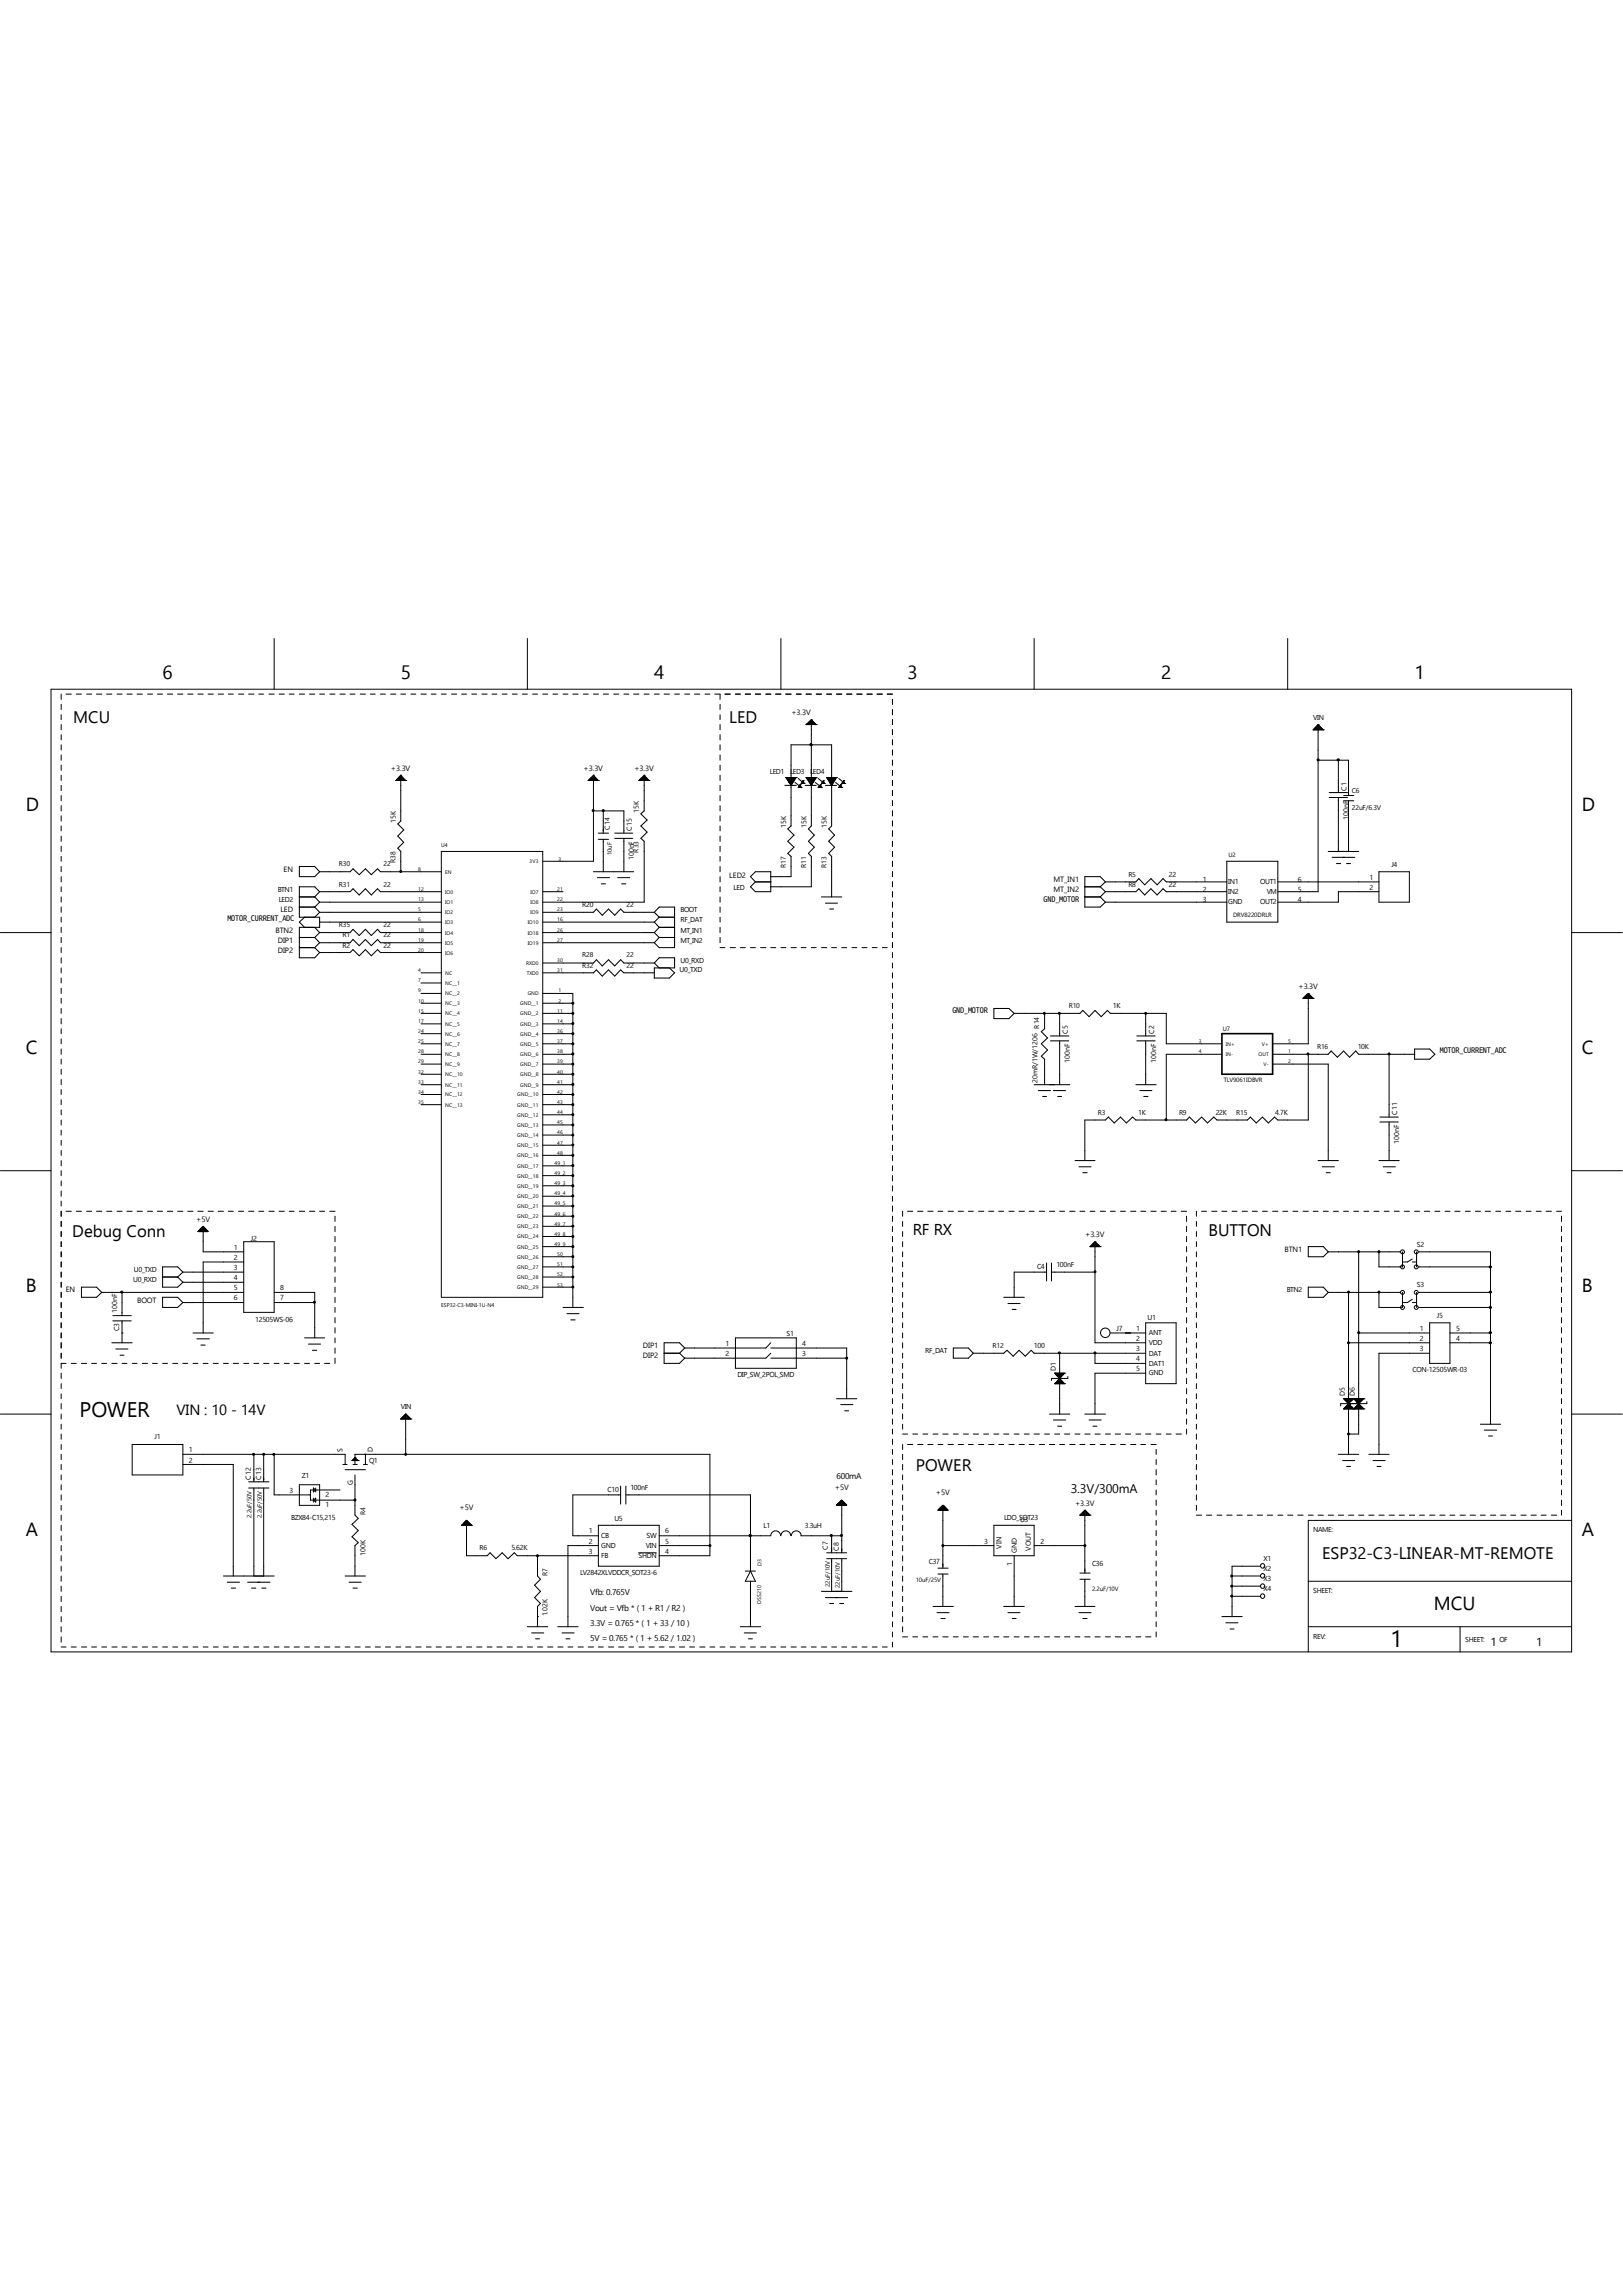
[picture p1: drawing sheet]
<svg xmlns="http://www.w3.org/2000/svg" width="210mm" height="297mm" viewBox="0 0 210 297" stroke-linecap="round" stroke-linejoin="round" font-family="sans-serif">
<defs><g id="words">
<text font-size="3" x="179.9" y="213.2">1</text>
<text font-size="2.7" x="10.3" y="183.4">POWER</text>
<g font-size="2.5">
<text x="21" y="87.9">6</text>
<text x="51.9" y="87.9">5</text>
<text x="84.7" y="87.9">4</text>
<text x="117.4" y="87.9">3</text>
<text x="150.2" y="87.9">2</text>
<text x="183" y="87.9">1</text>
<text x="3.3" y="104.9">D</text>
<text x="204.7" y="104.9">D</text>
<text x="3.3" y="136.4">C</text>
<text x="204.7" y="136.4">C</text>
<text x="3.3" y="167.3">B</text>
<text x="204.7" y="167.3">B</text>
<text x="3.3" y="198.8">A</text>
<text x="204.7" y="198.8">A</text>
<text x="185.5" y="208.4">MCU</text>
</g>
<g font-size="2.2">
<text x="9.5" y="93.5">MCU</text>
<text x="94.4" y="93.5">LED</text>
<text x="9.4" y="160.1">Debug Conn</text>
<text x="156.4" y="160">BUTTON</text>
<text x="118.5" y="190.3">POWER</text>
<text x="171.1" y="201.7">ESP32-C3-LINEAR-MT-REMOTE</text>
</g>
<text font-size="2" x="118.1" y="159.9">RF RX</text>
<text font-size="1.9" x="22.9" y="183.1">VIN : 10 - 14V</text>
<text font-size="1.6" x="138.6" y="193.2">3.3V/300mA</text>
<g font-size="1.5">
<text x="192.9" y="213">1</text>
<text x="198.8" y="213">1</text>
</g>
<g font-size="1.1">
<text x="29.4" y="119.2">MOTOR_CURRENT_ADC</text>
<text x="135" y="116.8">GND_MOTOR</text>
<text x="123.2" y="131.1">GND_MOTOR</text>
<text x="186.3" y="136.3">MOTOR_CURRENT_ADC</text>
<text x="108.2" y="191.4">600mA</text>
<text x="76.4" y="206.5">Vfb: 0.765V</text>
<text x="76.4" y="208.4">Vout = Vfb * ( 1 + R1 / R2 )</text>
<text x="76.4" y="210.4">3.3V = 0.765 * ( 1 + 33 / 10 )</text>
<text x="76.4" y="212.4">5V = 0.765 * ( 1 + 5.62 / 1.02 )</text>
</g>
<g font-size="1">
<text x="102.4" y="92.5">+3.3V</text>
<text x="50.6" y="99.8">+3.3V</text>
<text x="75.5" y="99.8">+3.3V</text>
<text x="82.1" y="99.8">+3.3V</text>
<text x="36.7" y="112.8">EN</text>
<text x="94.4" y="113.6">LED2</text>
<text x="36.3" y="118.1">LED</text>
<text x="136.3" y="114.1">MT_IN1</text>
<text x="136.3" y="115.4">MT_IN2</text>
<text x="35.6" y="120.7">BTN2</text>
<text x="35.9" y="122">DIP1</text>
<text x="35.9" y="123.3">DIP2</text>
<text x="168" y="128">+3.3V</text>
<text x="25.4" y="158.2">+5V</text>
<text x="140.4" y="160.1">+3.3V</text>
<text x="8.5" y="167.3">EN</text>
<text x="166.2" y="162">BTN1</text>
<text x="17.7" y="168.6">BOOT</text>
<text x="83.2" y="174.5">DIP1</text>
<text x="83.2" y="175.8">DIP2</text>
<text x="59.5" y="195.5">+5V</text>
<text x="108" y="192.8">+5V</text>
<text x="121.1" y="193.5">+5V</text>
<text x="139.1" y="194.9">+3.3V</text>
</g>
<g font-size=".9">
<text x="169.9" y="93.1">VIN</text>
<text x="99.6" y="100.2">LED1</text>
<text x="102.2" y="100.2">LED3</text>
<text x="104.8" y="100.2">LED4</text>
<text x="51.2" y="106.5" transform="rotate(-90 51.2 106.5)">15K</text>
<text x="78.9" y="107.4" transform="rotate(-90 78.9 107.4)">C14</text>
<text x="81.7" y="107.5" transform="rotate(-90 81.7 107.5)">C15</text>
<text x="82.7" y="105.2" transform="rotate(-90 82.7 105.2)">15K</text>
<text x="101.7" y="107.1" transform="rotate(-90 101.7 107.1)">15K</text>
<text x="104.4" y="107.1" transform="rotate(-90 104.4 107.1)">15K</text>
<text x="107" y="107.1" transform="rotate(-90 107 107.1)">15K</text>
<text x="174.2" y="102.3" transform="rotate(-90 174.2 102.3)">C1</text>
<text x="174.5" y="106.1" transform="rotate(-90 174.5 106.1)">100nF</text>
<text x="174.9" y="102.6">C6</text>
<text x="174.9" y="104.8">22uF/6.3V</text>
<text x="43.9" y="112.1">R30</text>
<text x="49.6" y="112.1">22</text>
<text x="51.2" y="111.7" transform="rotate(-90 51.2 111.7)">R38</text>
<text x="82" y="111.3" transform="rotate(-90 82 111.3)">100nF</text>
<text x="82.6" y="110.4" transform="rotate(-90 82.6 110.4)">R33</text>
<text x="101.7" y="112.3" transform="rotate(-90 101.7 112.3)">R17</text>
<text x="104.3" y="112.3" transform="rotate(-90 104.3 112.3)">R11</text>
<text x="106.9" y="112.3" transform="rotate(-90 106.9 112.3)">R13</text>
<text x="146" y="113.5">R5</text>
<text x="151.3" y="113.5">22</text>
<text x="177.2" y="113.8">1</text>
<text x="180" y="112.3">J4</text>
<text x="35.9" y="115.4">BTN1</text>
<text x="36.1" y="116.8">LED2</text>
<text x="43.9" y="114.8">R31</text>
<text x="43.9" y="120">R35</text>
<text x="49.6" y="114.8">22</text>
<text x="49.6" y="120">22</text>
<text x="75.4" y="117.4">R20</text>
<text x="81.1" y="117.4">22</text>
<text x="88.1" y="119.3">RF_DAT</text>
<text x="88.1" y="118.1">BOOT</text>
<text x="94.9" y="115.1">LED</text>
<text x="146" y="114.8">R8</text>
<text x="151.3" y="114.8">22</text>
<text x="155.7" y="114.1">1</text>
<text x="155.7" y="115.4">2</text>
<text x="155.7" y="116.8">3</text>
<text x="158.9" y="114.4">IN1</text>
<text x="158.9" y="115.7">IN2</text>
<text x="158.9" y="117.1">GND</text>
<text x="163.1" y="117.1">OUT2</text>
<text x="163.1" y="114.4">OUT1</text>
<text x="163.9" y="115.7">VM</text>
<text x="167.9" y="116.8">4</text>
<text x="167.9" y="115.4">5</text>
<text x="167.9" y="114.1">6</text>
<text x="177.2" y="115.1">2</text>
<text x="44.3" y="121.3">R1</text>
<text x="44.3" y="122.6">R2</text>
<text x="49.6" y="121.3">22</text>
<text x="49.6" y="122.6">22</text>
<text x="75.4" y="123.9">R28</text>
<text x="75.4" y="125.3">R32</text>
<text x="81.1" y="123.9">22</text>
<text x="81.1" y="125.3">22</text>
<text x="87.9" y="125.8">U0_TXD</text>
<text x="88.1" y="120.7">MT_IN1</text>
<text x="88.1" y="122">MT_IN2</text>
<text x="88.1" y="124.6">U0_RXD</text>
<text x="138.3" y="130.5">R10</text>
<text x="144" y="130.5">1K</text>
<text x="138.2" y="133.8" transform="rotate(-90 138.2 133.8)">C5</text>
<text x="138.4" y="137.6" transform="rotate(-90 138.4 137.6)">100nF</text>
<text x="149.4" y="133.8" transform="rotate(-90 149.4 133.8)">C2</text>
<text x="149.6" y="137.6" transform="rotate(-90 149.6 137.6)">100nF</text>
<text x="170.4" y="135.7">R16</text>
<text x="175.7" y="135.7">10K</text>
<text x="134.2" y="140.2" transform="rotate(-90 134.2 140.2)">20mR/1W/1206 R14</text>
<text x="142.1" y="144.3">R3</text>
<text x="147.3" y="144.3">1K</text>
<text x="152.6" y="144.3">R9</text>
<text x="157.3" y="144.3">22K</text>
<text x="160" y="144.3">R15</text>
<text x="165" y="144.3">4.7K</text>
<text x="180.8" y="144.3" transform="rotate(-90 180.8 144.3)">C11</text>
<text x="181.1" y="148.1" transform="rotate(-90 181.1 148.1)">100nF</text>
<text x="30.3" y="161.7">1</text>
<text x="32.5" y="160.6">J2</text>
<text x="183.3" y="161.3">S2</text>
<text x="17.2" y="165.9">U0_RXD</text>
<text x="17.3" y="164.6">U0_TXD</text>
<text x="30.3" y="163.1">2</text>
<text x="30.3" y="164.4">3</text>
<text x="30.3" y="165.7">4</text>
<text x="30.3" y="167">5</text>
<text x="36.2" y="167">8</text>
<text x="134.2" y="164.2">C4</text>
<text x="136.7" y="164">100nF</text>
<text x="166.5" y="167.3">BTN2</text>
<text x="183.3" y="166.6">S3</text>
<text x="15.2" y="169.9" transform="rotate(-90 15.2 169.9)">100nF</text>
<text x="15.4" y="172.3" transform="rotate(-90 15.4 172.3)">C3</text>
<text x="30.3" y="168.3">6</text>
<text x="33" y="171">12505WS-06</text>
<text x="36.2" y="168.3">7</text>
<text x="101.8" y="172.9">S1</text>
<text x="144.5" y="172.2">J7</text>
<text x="147" y="172.2">1</text>
<text x="147" y="173.5">2</text>
<text x="148.5" y="170.8">U1</text>
<text x="148.7" y="172.8">ANT</text>
<text x="183.7" y="172.2">1</text>
<text x="183.7" y="173.5">2</text>
<text x="185.9" y="170.5">J5</text>
<text x="188.4" y="172.2">5</text>
<text x="188.4" y="173.5">4</text>
<text x="93.9" y="174.2">1</text>
<text x="93.9" y="175.5">2</text>
<text x="95.4" y="178.2">DIP_SW_2POL_SMD</text>
<text x="103.8" y="174.2">4</text>
<text x="103.8" y="175.5">3</text>
<text x="119.7" y="175.1">RF_DAT</text>
<text x="128.4" y="174.4">R12</text>
<text x="133.8" y="174.4">100</text>
<text x="136.6" y="177.4" transform="rotate(-90 136.6 177.4)">D1</text>
<text x="147" y="174.9">3</text>
<text x="147" y="176.1">4</text>
<text x="147" y="177.5">5</text>
<text x="148.7" y="174.1">VDD</text>
<text x="148.7" y="175.4">DAT</text>
<text x="148.7" y="176.7">DAT1</text>
<text x="148.7" y="178">GND</text>
<text x="182.8" y="177.6">CON-12505WR-03</text>
<text x="183.7" y="174.9">3</text>
<text x="51.9" y="182.3">VIN</text>
<text x="174" y="180.7" transform="rotate(-90 174 180.7)">D5</text>
<text x="175.3" y="180.7" transform="rotate(-90 175.3 180.7)">D6</text>
<text x="20" y="186.3">J1</text>
<text x="24.4" y="188">1</text>
<text x="24.4" y="189.3">2</text>
<text x="32.5" y="191.5" transform="rotate(-90 32.5 191.5)">C12</text>
<text x="33.8" y="191.5" transform="rotate(-90 33.8 191.5)">C13</text>
<text x="39.1" y="191.2">Z1</text>
<text x="44.3" y="188" transform="rotate(-90 44.3 188)">S</text>
<text x="47.8" y="189.4">Q1</text>
<text x="48.3" y="188" transform="rotate(-90 48.3 188)">D</text>
<text x="37.5" y="193.2">3</text>
<text x="37.7" y="196.8">BZX84-C15,215</text>
<text x="42.1" y="195">1</text>
<text x="42.1" y="193.7">2</text>
<text x="45.6" y="192.1" transform="rotate(-90 45.6 192.1)">G</text>
<text x="47.3" y="196.1" transform="rotate(-90 47.3 196.1)">R4</text>
<text x="78.6" y="193.1">C10</text>
<text x="79.5" y="196.9">U5</text>
<text x="81.6" y="192.8">100nF</text>
<text x="98.8" y="197.8">L1</text>
<text x="104.1" y="197.8">3.3uH</text>
<text x="129.9" y="196.7">LDO_SOT23</text>
<text x="132" y="197">U3</text>
<text x="47.3" y="201.3" transform="rotate(-90 47.3 201.3)">100K</text>
<text x="62.1" y="200.7">R6</text>
<text x="66.2" y="200.7">5.62K</text>
<text x="70.9" y="204" transform="rotate(-90 70.9 204)">R7</text>
<text x="75.1" y="203.8">LV2842XLVDDCR_SOT23-6</text>
<text x="76.2" y="198.5">1</text>
<text x="76.2" y="199.8">2</text>
<text x="76.2" y="201.1">3</text>
<text x="77.8" y="199.1">CB</text>
<text x="77.8" y="200.3">GND</text>
<text x="77.8" y="201.6">FB</text>
<text x="82.6" y="201.6">SHDN</text>
<text x="83.6" y="200.3">VIN</text>
<text x="83.7" y="199.1">SW</text>
<text x="86.1" y="198.5">6</text>
<text x="86.1" y="199.8">5</text>
<text x="86.1" y="201.1">4</text>
<text x="107.1" y="200.6" transform="rotate(-90 107.1 200.6)">C7</text>
<text x="108.5" y="200.7" transform="rotate(-90 108.5 200.7)">C8</text>
<text x="120.2" y="202.4">C37</text>
<text x="127.3" y="199.8">3</text>
<text x="129.6" y="200.4" transform="rotate(-90 129.6 200.4)">VIN</text>
<text x="131" y="202.6" transform="rotate(-90 131 202.6)">1</text>
<text x="131.6" y="200.9" transform="rotate(-90 131.6 200.9)">GND</text>
<text x="133.4" y="200.7" transform="rotate(-90 133.4 200.7)">VOUT</text>
<text x="134.6" y="199.8">2</text>
<text x="141.3" y="202.6">C36</text>
<text x="163.5" y="202">X1</text>
<text x="163.5" y="203.3">X2</text>
<text x="169.9" y="198.2">NAME:</text>
<text x="70.9" y="209.2" transform="rotate(-90 70.9 209.2)">1.02K</text>
<text x="163.5" y="204.6">X3</text>
<text x="163.5" y="206">X4</text>
<text x="169.9" y="206.2">SHEET:</text>
<text x="169.9" y="212.1">REV:</text>
<text x="189.6" y="212.5">SHEET:</text>
<text x="194" y="212.5">OF</text>
</g>
<g font-size=".8">
<text x="79.2" y="110.7" transform="rotate(-90 79.2 110.7)">10uF</text>
<text x="159" y="111">U2</text>
<text x="159.6" y="118.7">DRV8220DRLR</text>
<text x="158.2" y="133.4">U7</text>
<text x="158.4" y="140.1">TLV9061IDBVR</text>
<text x="32.6" y="196.5" transform="rotate(-90 32.6 196.5)">2.2uF/50V</text>
<text x="33.9" y="196.5" transform="rotate(-90 33.9 196.5)">2.2uF/50V</text>
<text x="107.4" y="205.4" transform="rotate(-90 107.4 205.4)">22uF/10V</text>
<text x="108.7" y="205.5" transform="rotate(-90 108.7 205.5)">22uF/10V</text>
<text x="118.5" y="204.8">10uF/25V</text>
<text x="141.3" y="206">2.2uF/10V</text>
</g>
<g font-size=".7">
<text x="54.1" y="112.7">8</text>
<text x="57.1" y="109.6">U4</text>
<text x="57.6" y="113.1">EN</text>
<text x="68.5" y="111.7">3V3</text>
<text x="72.3" y="111.4">3</text>
<text x="54.1" y="115.3">12</text>
<text x="54.1" y="116.6">13</text>
<text x="54.1" y="117.9">5</text>
<text x="54.1" y="119.3">6</text>
<text x="57.6" y="115.7">IO0</text>
<text x="57.6" y="117">IO1</text>
<text x="57.6" y="118.3">IO2</text>
<text x="57.6" y="119.6">IO3</text>
<text x="68.3" y="119.6">IO10</text>
<text x="68.7" y="115.7">IO7</text>
<text x="68.7" y="117">IO8</text>
<text x="68.7" y="118.3">IO9</text>
<text x="72.1" y="119.3">16</text>
<text x="72.1" y="115.3">21</text>
<text x="72.1" y="116.6">22</text>
<text x="72.1" y="117.9">23</text>
<text x="54.1" y="120.6">18</text>
<text x="54.1" y="121.9">19</text>
<text x="54.1" y="123.2">20</text>
<text x="54.1" y="125.8">4</text>
<text x="57.6" y="120.9">IO4</text>
<text x="57.6" y="122.3">IO5</text>
<text x="57.6" y="123.5">IO6</text>
<text x="68.1" y="124.9">RXD0</text>
<text x="68.3" y="120.9">IO18</text>
<text x="68.3" y="122.3">IO19</text>
<text x="72.1" y="120.6">26</text>
<text x="72.1" y="121.9">27</text>
<text x="72.1" y="124.5">30</text>
<text x="72.1" y="125.8">31</text>
<text x="54.1" y="127.1">7</text>
<text x="54.1" y="128.4">9</text>
<text x="54.1" y="129.8">10</text>
<text x="54.1" y="131.1">15</text>
<text x="57.6" y="126.2">NC</text>
<text x="57.6" y="127.5">NC__1</text>
<text x="57.6" y="128.8">NC__2</text>
<text x="57.6" y="130.1">NC__3</text>
<text x="57.6" y="131.4">NC__4</text>
<text x="67.3" y="130.1">GND__1</text>
<text x="67.3" y="131.4">GND__2</text>
<text x="68.2" y="126.2">TXD0</text>
<text x="68.3" y="128.8">GND</text>
<text x="72.1" y="131.1">11</text>
<text x="72.3" y="128.4">1</text>
<text x="72.3" y="129.8">2</text>
<text x="54.1" y="132.4">17</text>
<text x="54.1" y="133.7">24</text>
<text x="54.1" y="135">25</text>
<text x="54.1" y="136.3">28</text>
<text x="54.1" y="137.6">29</text>
<text x="57.6" y="132.8">NC__5</text>
<text x="57.6" y="134">NC__6</text>
<text x="57.6" y="135.3">NC__7</text>
<text x="57.6" y="136.7">NC__8</text>
<text x="57.6" y="138">NC__9</text>
<text x="67.3" y="132.8">GND__3</text>
<text x="67.3" y="134">GND__4</text>
<text x="67.3" y="135.3">GND__5</text>
<text x="67.3" y="136.7">GND__6</text>
<text x="67.3" y="138">GND__7</text>
<text x="72.1" y="132.4">14</text>
<text x="72.1" y="133.7">36</text>
<text x="72.1" y="135">37</text>
<text x="72.1" y="136.3">38</text>
<text x="72.1" y="137.6">39</text>
<text x="155.1" y="135">3</text>
<text x="155.1" y="136.3">4</text>
<text x="158.6" y="135.3">IN+</text>
<text x="158.6" y="136.7">IN-</text>
<text x="162.9" y="136.7">OUT</text>
<text x="163.3" y="135.3">V+</text>
<text x="163.5" y="138">V-</text>
<text x="166.7" y="136.3">1</text>
<text x="166.7" y="135">5</text>
<text x="166.7" y="137.6">2</text>
<text x="54.1" y="138.9">32</text>
<text x="54.1" y="140.3">33</text>
<text x="54.1" y="141.6">34</text>
<text x="54.1" y="142.9">35</text>
<text x="57.6" y="139.3">NC__10</text>
<text x="57.6" y="140.6">NC__11</text>
<text x="57.6" y="141.9">NC__12</text>
<text x="57.6" y="143.2">NC__13</text>
<text x="66.9" y="141.9">GND__10</text>
<text x="66.9" y="143.2">GND__11</text>
<text x="67.3" y="139.3">GND__8</text>
<text x="67.3" y="140.6">GND__9</text>
<text x="72.1" y="141.6">42</text>
<text x="72.1" y="142.9">43</text>
<text x="72.1" y="138.9">40</text>
<text x="72.1" y="140.3">41</text>
<text x="66.9" y="144.5">GND__12</text>
<text x="66.9" y="145.8">GND__13</text>
<text x="66.9" y="147.2">GND__14</text>
<text x="66.9" y="148.5">GND__15</text>
<text x="66.9" y="149.8">GND__16</text>
<text x="72.1" y="144.2">44</text>
<text x="72.1" y="145.5">45</text>
<text x="72.1" y="146.8">46</text>
<text x="72.1" y="148.1">47</text>
<text x="72.1" y="149.4">48</text>
<text x="66.9" y="151.1">GND__17</text>
<text x="66.9" y="152.4">GND__18</text>
<text x="66.9" y="153.7">GND__19</text>
<text x="66.9" y="155.1">GND__20</text>
<text x="71.8" y="150.7">49_1</text>
<text x="71.8" y="152.1">49_2</text>
<text x="71.8" y="153.4">49_3</text>
<text x="71.8" y="154.7">49_4</text>
<text x="71.8" y="156">49_5</text>
<text x="66.9" y="156.3">GND__21</text>
<text x="66.9" y="157.6">GND__22</text>
<text x="66.9" y="159">GND__23</text>
<text x="66.9" y="160.3">GND__24</text>
<text x="66.9" y="161.6">GND__25</text>
<text x="71.8" y="157.3">49_6</text>
<text x="71.8" y="158.6">49_7</text>
<text x="71.8" y="159.9">49_8</text>
<text x="71.8" y="161.2">49_9</text>
<text x="66.9" y="162.9">GND__26</text>
<text x="66.9" y="164.2">GND__27</text>
<text x="66.9" y="165.5">GND__28</text>
<text x="66.9" y="166.8">GND__29</text>
<text x="72.1" y="162.6">50</text>
<text x="72.1" y="163.9">51</text>
<text x="72.1" y="165.2">52</text>
<text x="72.1" y="166.5">53</text>
<text x="57.1" y="169.2">ESP32-C3-MINI-1U-N4</text>
<text x="98.5" y="202.7" transform="rotate(-90 98.5 202.7)">D3</text>
<text x="98.5" y="207.5" transform="rotate(-90 98.5 207.5)">DSS210</text>
</g>
</g></defs>
<g fill="none" stroke="#000" stroke-width=".13">
<path d="M6.6 89.2h196.8v124.6h-196.8zM7.9 89.8v.7M7.9 91.1v.7M7.9 92.5v.6M7.9 93.8v.6M7.9 95.1v.7M7.9 96.4v.7M7.9 97.7v.7M7.9 99v.7M8.6 89.8h.6M9.9 89.8h.6M11.2 89.8h.7"/>
<path d="M12.5 89.8h.7M13.8 89.8h.7M15.2 89.8h.6M16.4 89.8h.7M17.7 89.8h.7M19.1 89.8h.6M20.4 89.8h.6M21.7 89.8h.7M23 89.8h.7M24.3 89.8h.7M25.6 89.8h.7M26.9 89.8h.7"/>
<path d="M28.2 89.8h.7M29.5 89.8h.7M30.9 89.8h.6M32.2 89.8h.7M33.5 89.8h.6M34.8 89.8h.7M35.5 82.6v6.6M36.1 89.8h.7M37.4 89.8h.7M38.7 89.8h.7M40 89.8h.7M41.4 89.8h.6"/>
<path d="M42.7 89.8h.6M44 89.8h.7M45.3 89.8h.6M46.6 89.8h.7M47.9 89.8h.7M49.2 89.8h.7M50.5 89.8h.7M51.9 89.8h.6M53.2 89.8h.6M54.5 89.8h.7M55.8 89.8h.6M57.1 89.8h.6"/>
<path d="M58.4 89.8h.7M59.7 89.8h.7M61 89.8h.7M62.4 89.8h.6M63.7 89.8h.6M65 89.8h.6M66.3 89.8h.6M67.6 89.8h.6M68.2 82.6v6.6M68.9 89.8h.7M70.2 89.8h.7M71.5 89.8h.7"/>
<path d="M72.9 89.8h.6M74.1 89.8h.7M75.5 89.8h.6M76.8 89.8h.6M78.1 89.8h.6M79.4 89.8h.7M80.7 89.8h.7M82 89.8h.7M83.4 89.8h.6M84.7 89.8h.6M85.9 89.8h.7M87.3 89.8h.6"/>
<path d="M88.6 89.8h.6M89.9 89.8h.7M91.2 89.8h.7M92.5 89.8h.7v.7M93.2 91.1v.7M93.2 92.5v.6M93.2 93.8v.6M93.2 95.1v.7M93.2 96.4v.7M93.2 97.7v.7M93.2 99v.7M93.8 89.8h.7"/>
<path d="M95.2 89.8h.6M96.4 89.8h.7M97.7 89.8h.7M99.1 89.8h.6M100.4 89.8h.6M101 82.6v6.6M101.7 89.8h.7M103 89.8h.7M104.3 93.8h.1M104.3 89.8h.7M104.3 93.8h1.3M104.4 93.8v-.2h1.1v.2"/>
<path d="M104.6 93.8v-.3h.8v.3M104.7 93.8v-.4h.5v.4M104.9 93.8v-.5h.2v.5M105 93.1h.1M105 96.4h.1M105 93.1v13.8l-.4 .4 .8 .8-.8 .8 .8 .7-.8 .8 .4 .4v4h-5.3M105 93.1l-.7 .7M105 93.1l.6 .7M105.6 93.8h.1M105.6 89.8h.7M107 89.8h.6M108.2 89.8h.7"/>
<path d="M109.6 89.8h.6M110.9 89.8h.6M112.2 89.8h.7M113.5 89.8h.7M114.8 89.8h.7M115.5 90.5v.6M115.5 91.8v.7M115.5 93.1v.7M115.5 94.4v.7M115.5 95.8v.6M115.5 97.1v.6M115.5 98.4v.6"/>
<path d="M115.5 99.7v.6M133.8 82.6v6.6M166.6 82.6v6.6M169.9 94.4h.1M169.9 94.4h1.3M170.1 94.3h1v.1M170.1 94.3v.1M170.2 94.2h.8v.2M170.2 94.1v.3M170.3 94.1h.6v.3M170.3 94v.4M170.4 94.4v-.5h.3v.5"/>
<path d="M170.6 93.8h.1M170.6 93.8v21.6h-5.2M170.6 98.4h3.9v4.6M170.6 93.8l-.7 .6M170.6 93.8l.6 .6M171.2 94.4h.1M173.2 98.4v4.2M7.9 100.3v.7M7.9 101.6v.7M7.9 103v.6M7.9 104.3v.6M7.9 105.6v.7"/>
<path d="M7.9 106.9v.6M7.9 108.2v.7M7.9 109.5v.7M7.9 110.8v.7M7.9 112.1v.7M7.9 113.5v.6M7.9 114.8v.6M7.9 116.1v.7M7.9 117.4v.7M7.9 118.7v.6M38.7 112.1h2l.7 .7-.7 .7h-2zM38.7 116.1h2"/>
<path d="M38.7 117.4h2M39.4 118.7l-.7 .6 .7 .7M40.7 117.4l.7 .7M40.7 116.1l.7 .7M41.4 119.3h15.7M41.4 115.4h3.9l.4-.4 .8 .8 .8-.8 .7 .8 .9-.8 .3 .4h7.9M41.4 116.8h15.7M41.4 112.8h3.9l.4-.4 .8 .8 .8-.8 .7 .8 .9-.8 .3 .4h7.9M41.4 115.4l-.7-.6h-2v3.9h2.7v1.3h-2.7v4h2l.7-.7M41.4 118.1h15.7M41.4 116.8l-.7 .6M41.4 118.1l-.7 .6"/>
<path d="M41.4 115.4l-.7 .7M51.2 101h.1M51.2 101h1.3M51.4 100.9h1v.1M51.4 100.8v.2M51.5 100.8h.7v.2M51.5 100.7v.3M51.6 100.6h.5v.4M51.6 100.6v.4M51.7 100.5h.3v.5M51.7 100.5v.5M51.9 100.3h.1"/>
<path d="M51.9 100.3v6l-.4 .3 .7 .8-.7 .8 .7 .8-.7 .8 .4 .4v2.6M51.9 100.3l-.7 .7M51.9 100.3l.6 .7M52.5 101h.1M57.1 110.2h13.1v57.7h-13.1zM70.2 119.3h14.5M70.2 115.4h2.7M70.2 118.1h6.6l.4-.5 .7 .8 .8-.8 .8 .8 .8-.8 .4 .5h4M76.1 101h.1M76.1 101h1.3M76.2 100.9h1.1v.1M76.2 100.8v.2"/>
<path d="M76.4 100.8h.8v.2M76.4 100.7v.3M76.5 100.6h.5v.4M76.5 100.6v.4M76.7 100.5h.2v.5M76.7 100.5v.5M76.8 100.3h.1M76.8 100.3v11.2h-6.6M76.8 112.8h5.2M76.8 104.9h3.9v2.9M76.8 100.3l-.7 .7M76.8 100.3l.6 .7"/>
<path d="M77.3 113.6h1.6M77.4 101h.1M77.4 108.6h1.3M77.4 107.8h1.3M77.8 114.4h.6M78.1 104.9v2.9M78.1 108.6v4.2M79.5 107.8h2.4M79.5 108.5h2.4M79.9 113.6h1.6M80.4 114.4h.6M80.7 108.5v4.3"/>
<path d="M82.7 101h.1M82.7 101h1.3M82.8 100.9h1.1v.1M82.8 100.8v.2M82.9 100.8h.8v.2M82.9 100.7v.3M83.1 100.6h.5v.4M83.1 100.6v.4M83.2 100.5h.3v.5M83.2 100.5v.5M83.4 100.3h.1M83.4 100.3v4.6l-.5 .4 .8 .8-.8 .8 .8 .8-.8 .8 .5 .4v7.9h-13.2"/>
<path d="M83.4 100.3l-.7 .7M83.4 100.3l.6 .7M84 101h.1M84.7 118.1l.6-.7h2v5.2h-2l-.6-.6M84.7 119.3l.6 .7M84.7 118.1l.6 .6M85.3 118.7h2M85.3 118.7l-.6 .6M93.2 100.3v.7M93.2 101.6v.7M93.2 103v.6M93.2 104.3v.6"/>
<path d="M93.2 105.6v.7M93.2 106.9v.6M93.2 108.2v.7M93.2 109.5v.7M93.2 110.8v.7M93.2 112.1v.7M93.2 113.5v.6M93.2 114.8v.6M93.2 116.1v.7M93.2 117.4v.7M93.2 118.7v.6M97.1 113.5l.6-.7h2v2.6h-2l-.6-.6 .6-.7z"/>
<path d="M97.7 114.1h2M99.7 113.5h2.7v-2.7l-.5-.4 .8-.8-.8-.7 .8-.8-.8-.8 .5-.4v-10.5h5.2v10.5l-.4 .4 .8 .8-.8 .8 .8 .7-.8 .8 .4 .4v5.3M101.6 101.6h1.4M101.7 100.6h.1M101.7 100.6h1.3M101.7 100.6l.7 1M101.8 100.8h1.2M101.8 100.6v.2M101.9 100.9h.9M101.9 100.6v.4h.9M102 101.1h.7M102.1 100.6v.7h.5v-.7"/>
<path d="M102.2 101.4h.3M102.2 100.6v.8M102.3 101.5h.1M102.4 101.6h.1M102.5 100.6v.9M102.7 100.6v.4M102.9 100.6v.2M102.9 101.3l.8 .6M103 100.6h.1M103 100.6l-.6 1M103.3 101.9h.1M103.3 101.9h.4"/>
<path d="M103.3 100.8l.8 .6M103.4 101.8h.2M103.4 101.7v.2M103.5 101.6h.1M103.5 101.5h.1M103.5 101.5l.2 .4M103.5 101.5l-.2 .4M103.5 101.5v.4M103.7 101.4h.1M103.7 101.9h.1M103.7 101.4h.4M103.8 101.3h.2"/>
<path d="M103.8 101.1v.3M103.8 101.1h.2M103.9 101h.1M103.9 101l.2 .4M103.9 101l-.2 .4M103.9 101v.4M104.1 101.4h.1M104.2 101.6h1.4M104.3 100.6h.1M104.3 100.6h1.3M104.3 100.6l.7 1M104.4 100.8h1.2"/>
<path d="M104.4 100.6v.2M104.5 100.9h1M104.6 101h.8M104.6 100.6v.4M104.6 101.1h.7M104.7 100.6v.7h.5v-.7M104.8 101.4h.4M104.9 101.5h.2M104.9 100.6v.8M105 101.6h.1M105.1 100.6v.9M105.4 100.6v.4"/>
<path d="M105.5 100.6v.2M105.5 101.3l.8 .6M105.6 100.6h.1M105.6 100.6l-.6 1M105.9 101.9h.1M105.9 101.9h.4M105.9 100.8l.8 .6M106 101.8h.3M106 101.7v.2M106.1 101.6h.1M106.2 101.5h.1M106.2 101.5l.1 .4"/>
<path d="M106.2 101.5l-.3 .4M106.2 101.5v.4M106.3 101.4h.1M106.3 101.9h.1M106.3 101.4h.4M106.3 116.1h2.6M106.4 101.3h.2M106.4 101.1v.3M106.5 101.1h.1M106.6 101h.1M106.6 101l.1 .4M106.6 101l-.3 .4"/>
<path d="M106.6 101v.4M106.7 101.4h.1M106.8 101.6h1.4M106.8 116.9h1.6M107 100.6h.1M107 100.6l.6 1M107 100.6h1.2M107 100.8h1.2M107.1 100.9h1M107.1 100.6v.2M107.2 101h.8M107.2 100.6v.4"/>
<path d="M107.3 101.1h.6M107.4 100.6v.7h.5v-.7M107.4 117.6h.5M107.4 101.4h.4M107.5 101.5h.2M107.5 100.6v.8M107.6 101.6h.1M107.7 100.6v.9M108 100.6v.4M108.1 100.6v.2M108.1 101.3l.8 .6M108.2 100.6h.1"/>
<path d="M108.2 100.6l-.6 1M108.5 101.9h.1M108.5 101.9h.4M108.5 100.8l.8 .6M108.6 101.8h.3M108.7 101.7v.2M108.7 101.6h.1M108.8 101.5h.1M108.8 101.5l.1 .4M108.8 101.5l-.3 .4M108.8 101.5v.4M108.9 101.4h.1"/>
<path d="M108.9 101.9h.1M108.9 101.4h.4M109 101.3h.3M109.1 101.1v.3M109.1 101.1h.1M109.2 101h.1M109.2 101l.1 .4M109.2 101l-.3 .4M109.2 101v.4M109.3 101.4h.1M115.5 101v.6M115.5 102.3v.7"/>
<path d="M115.5 103.6v.7M115.5 104.9v.7M115.5 106.3v.6M115.5 107.5v.7M115.5 108.9v.6M115.5 110.2v.6M115.5 111.5v.6M115.5 112.8v.7M115.5 114.1v.7M115.5 115.4v.7M115.5 116.8v.6M115.5 118.1v.6"/>
<path d="M115.5 119.3v.7M140.4 116.1h2M140.4 114.8h2M142.4 114.8l.6 .6M142.4 116.1l.6 .7M143 114.1l-.6-.6h-2v3.9h2l.6-.6M143 114.1h4l.4-.4 .7 .8 .8-.8 .8 .8 .8-.8 .4 .4h7.8M143 115.4h4l.4-.4 .7 .8 .8-.8 .8 .8 .8-.8 .4 .4h7.8M143 116.8h15.7M143 114.1l-.6 .7M143 115.4l-.6 .7M158.7 111.5h6.7v7.8h-6.7z"/>
<path d="M165.4 114.1h13M171.9 110.2h3.9M172 103.2h2.4M172 102.6h2.4M172.4 111h2.9M172.9 111.8h.6M173.2 103.2v7M173.9 103.6h1.3M173.9 103h1.3M174.2 111.8h.6M174.5 103.6v6.6M178.4 115.4h-5.2v1.4h-7.8"/>
<path d="M178.4 112.8h4v4h-4zM0 120.7h6.6M7.9 120v.7M7.9 121.3v.7M7.9 122.6v.7M7.9 124v.6M7.9 125.3v.6M7.9 126.6v.6M7.9 127.9v.7M7.9 129.2v.6M7.9 130.5v.6M7.9 131.8v.7"/>
<path d="M7.9 133.1v.7M7.9 134.5v.6M7.9 135.8v.6M7.9 137.1v.6M7.9 138.4v.6M7.9 139.7v.7M38.7 122.6h2M38.7 121.3h2M40.7 121.3l.7 .7M40.7 122.6l.7 .7M40.7 120l.7 .7M41.4 120.7h3.9l.4-.4 .8 .8 .8-.8 .7 .8 .9-.8 .3 .4h7.9"/>
<path d="M41.4 122h3.9l.4-.4 .8 .8 .8-.8 .7 .8 .9-.8 .3 .4h7.9M41.4 123.3h3.9l.4-.4 .8 .8 .8-.8 .7 .8 .9-.8 .3 .4h7.9M41.4 122l-.7 .6M41.4 120.7l-.7 .6M54.5 135.1h2.6M54.5 136.4h2.6M54.5 137.7h2.6M54.5 125.9h2.6M54.5 128.6h2.6M54.5 129.8h2.6M54.5 131.1h2.6M54.5 132.5h2.6"/>
<path d="M54.5 133.8h2.6M54.5 139h2.6M54.5 127.2h2.6M70.2 120.7h14.5M70.2 135.1h3.9M70.2 136.4h3.9M70.2 137.7h3.9M70.2 124.6h6.6l.4-.4 .7 .8 .8-.8 .8 .8 .8-.8 .4 .4h4M70.2 125.9h6.6l.4-.4 .7 .8 .8-.8 .8 .8 .8-.8 .4 .4h4M70.2 128.6h3.9v40.6M70.2 129.8h3.9M70.2 131.1h3.9"/>
<path d="M70.2 132.5h3.9M70.2 133.8h3.9M70.2 139h3.9M70.2 122h14.5M84.7 124.6l.6-.6h2v1.3h-2.6v1.3h1.9l.7-.7-.7-.6M84.7 120.7l.6 .6M84.7 124.6l.6 .7M85.3 120h2M85.3 121.3h2M85.3 120l-.6 .7M85.3 121.3l-.6 .7M93.2 120v.7"/>
<path d="M93.2 121.3v.7M93.2 122.6h.6M94.5 122.6h.7M95.8 122.6h.6M97.1 122.6h.6M98.4 122.6h.7M99.7 122.6h.7M101 122.6h.7M102.4 122.6h.6M103.7 122.6h.6M105 122.6h.6M106.3 122.6h.7"/>
<path d="M107.6 122.6h.6M108.9 122.6h.7M110.2 122.6h.7M111.5 122.6h.7M112.9 122.6h.6M114.2 122.6h.6M115.5 120.7v.6M115.5 122v.6M115.5 123.3v.7M115.5 124.6v.7M115.5 125.9v.7M115.5 127.2v.7"/>
<path d="M115.5 128.6v.6M115.5 129.8v.7M115.5 131.1v.7M115.5 132.5v.6M115.5 133.8v.7M115.5 135.1v.7M115.5 136.4v.7M115.5 137.7v.7M115.5 139v.7M128.6 130.5h2l.6 .6-.6 .7h-2zM131.2 131.1h8.5l.4-.3 .8 .8 .8-.8 .8 .8 .8-.8 .4 .3h7.2v4h7.2M135.2 131.1v2l-.5 .4 .9 .8-.9 .8 .9 .8-.9 .8 .5 .4v3.3"/>
<path d="M135.9 134.7h2.4M135.9 134.1h2.4M137.1 131.1v3M137.1 134.7v5.7M147.1 134.7h2.4M147.1 134.1h2.4M148.3 131.1v3M148.3 134.7v5.7M158.1 136.4h-7.2v8.5M164.7 136.4h7.2l.4-.4 .8 .8 .8-.8 .7 .8 .8-.8 .4 .4h7.2M164.7 137.7h7.2v12.5M168.6 129.2h.1"/>
<path d="M168.6 129.2h1.3M168.7 129.1h1.1v.1M168.7 129v.2M168.9 128.9h.8v.3M168.9 128.9v.3M169 128.8h.5v.4M169 128.8v.4M169.1 128.7h.3v.5M169.1 128.7v.5M169.3 128.6h.1M169.3 128.6v6.5h-4.6M169.3 136.4v8.5h-3.9l-.5-.3-.8 .7-.7-.7-.8 .7-.8-.7-.4 .3h-3.9l-.4-.3-.8 .7-.8-.7-.8 .7-.8-.7-.4 .3h-6.5l-.4-.3-.8 .7-.8-.7-.8 .7-.8-.7-.4 .3h-2.6v5.3"/>
<path d="M169.3 128.6l-.7 .6M169.3 128.6l.6 .6M169.9 129.2h.1M179.7 136.4v8.2M183 135.8h2l.7 .6-.7 .7h-2zM203.4 120.7h6.5M0 151.5h6.6M7.9 141v.6M7.9 142.3v.7M7.9 143.6v.7M7.9 144.9v.7M7.9 146.3v.6"/>
<path d="M7.9 147.6v.6M7.9 148.9v.6M7.9 150.2v.7M7.9 151.5v.6M7.9 152.8v.7M7.9 154.1v.7M7.9 155.4v.7M7.9 156.8v.6M7.9 158.1v.6M7.9 159.4v.6M8.6 156.8h.6M9.9 156.8h.6"/>
<path d="M11.2 156.8h.7M12.5 156.8h.7M13.8 156.8h.7M15.2 156.8h.6M16.4 156.8h.7M17.7 156.8h.7M19.1 156.8h.6M20.4 156.8h.6M21.7 156.8h.7M23 156.8h.7M24.3 156.8h.7M25.6 156.8h.7"/>
<path d="M25.6 159.4l.7-.7 .6 .7zM25.7 159.3v.1M25.7 159.3h1.2M25.7 159.3h1.1M25.7 159.2v.2M25.8 159.2h1M25.9 159v.4M26 159h.6M26 159v.4M26 159h.5M26.2 158.8v.6M26.2 158.8h.2"/>
<path d="M26.2 158.7v.7M26.2 158.7h.1M26.3 158.7v3.3h5.2M26.3 158.8v.6M26.4 158.8v.6M26.4 158.9h-.3v.5M26.5 158.9h-.4v.5M26.5 158.9v.5M26.5 159v.4M26.6 159v.4M26.6 159.1v.3M26.7 159.1h-.8v.3"/>
<path d="M26.7 159.2h-.9v.2M26.7 159.1v.3M26.8 159.2v.2M26.8 159.3v.1M26.9 159.3v.1M26.9 156.8h.7M28.2 156.8h.7M29.5 156.8h.7M30.9 156.8h.6M32.2 156.8h.7M33.5 156.8h.6M34.8 156.8h.7"/>
<path d="M36.1 156.8h.7M37.4 156.8h.7M38.7 156.8h.7M40 156.8h.7M41.4 156.8h.6M42.7 156.8h.6M43.3 157.4v.7M43.3 158.7v.7M54.5 141.6h2.6M54.5 143h2.6M54.5 140.4h2.6M70.2 141.6h3.9"/>
<path d="M70.2 143h3.9M70.2 144.3h3.9M70.2 145.6h3.9M70.2 146.9h3.9M70.2 148.2h3.9M70.2 149.5h3.9M70.2 150.9h3.9M70.2 152.1h3.9M70.2 153.5h3.9M70.2 154.8h3.9M70.2 156.1h3.9M70.2 157.4h3.9"/>
<path d="M70.2 158.7h3.9M70.2 140.4h3.9M115.5 140.4v.6M115.5 141.6v.7M115.5 143v.6M115.5 144.3v.6M115.5 145.6v.7M115.5 146.9v.7M115.5 148.2v.7M115.5 149.5v.7M115.5 150.9v.6M115.5 152.1v.7"/>
<path d="M115.5 153.5v.6M115.5 154.8v.6M115.5 156.1v.7M115.5 157.4v.7M115.5 158.7v.7M116.8 156.8v.6M116.8 158.1v.6M116.8 159.4v.6M117.4 156.8h.7M118.7 156.8h.7M120.1 156.8h.6M121.4 156.8h.6"/>
<path d="M122.7 156.8h.7M124 156.8h.7M125.3 156.8h.6M126.6 156.8h.7M127.9 156.8h.7M129.2 156.8h.7M130.6 156.8h.6M131.9 156.8h.6M133.2 156.8h.6M133.8 140.4h4.6M134.4 141.1h1.5M134.5 156.8h.7"/>
<path d="M134.9 141.9h.5M135.8 156.8h.7M136.3 141.1h1.6M136.9 141.9h.5M137.1 156.8h.7M138.4 156.8h.7M139.1 150.2h2.6M139.6 151h1.6M139.7 156.8h.7M140.1 151.8h.6M141.1 156.8h.6M142.4 156.8h.6"/>
<path d="M143.7 156.8h.6M145 156.8h.6M146.3 156.8h.7M147 140.4h2.6M147.5 141.1h1.6M147.6 156.8h.7M148 141.9h.5M148.9 156.8h.7M150.2 156.8h.7M151.6 156.8h.6M152.9 156.8h.6M153.5 157.4v.7"/>
<path d="M153.5 158.7v.7M154.8 156.8v.6M154.8 158.1v.6M154.8 159.4v.6M155.5 156.8h.6M156.8 156.8h.7M158.1 156.8h.6M159.4 156.8h.7M160.7 156.8h.7M162.1 156.8h.6M163.4 156.8h.6M164.7 156.8h.7"/>
<path d="M166 156.8h.6M167.3 156.8h.6M168.6 156.8h.7M169.9 156.8h.7M170.6 150.2h2.6M171.1 151h1.6M171.2 156.8h.7M171.6 151.8h.5M172.6 156.8h.6M173.9 156.8h.6M175.2 156.8h.6M176.5 156.8h.6"/>
<path d="M177.8 156.8h.6M178.4 150.2h2.7M178.6 145.2h2.3M178.6 144.6h2.3M179 151h1.6M179.1 156.8h.6M179.5 151.8h.5M179.7 145.2v5M180.4 156.8h.7M181.7 156.8h.7M183 156.8h.7M184.3 156.8h.7"/>
<path d="M185.7 156.8h.6M187 156.8h.6M188.3 156.8h.6M189.6 156.8h.6M190.9 156.8h.7M192.2 156.8h.7M193.5 156.8h.7M194.9 156.8h.6M196.1 156.8h.7M197.5 156.8h.6M198.8 156.8h.6M200.1 156.8h.6"/>
<path d="M201.4 156.8h.7M202.1 157.4v.7M202.1 158.7v.7M203.4 151.5h6.5M7.9 160.7v.6M7.9 162v.6M7.9 163.3v.7M7.9 164.6v.7M7.9 165.9v.7M7.9 167.3v.6M7.9 168.6v.6M7.9 169.8v.7"/>
<path d="M7.9 171.2v.6M7.9 172.5v.6M7.9 173.8v.7M7.9 175.1v.7M7.9 177.7v.7M7.9 179.1v.6M8.6 176.4h-.7v.7M9.2 176.4h.7M10.5 176.4h.7M10.5 166.6h2l.7 .7-.7 .6h-2zM11.9 176.4h.6M13.2 176.4h.6"/>
<path d="M13.2 167.3h18.3M14.5 176.4h.7M14.5 173.8h2.6M14.6 170.3h2.4M14.6 170.9h2.4M15 174.6h1.6M15.5 175.4h.5M15.8 172.5h.1M15.8 176.4h.6M15.8 167.3v3M15.8 170.9v2.9M17.1 176.4h.6"/>
<path d="M18.4 176.4h.7M19.7 176.4h.7M21 176.4h.7M21 167.9h2l.7 .7-.7 .6h-2zM21 165.3h2M22.4 176.4h.6M23 165.3l.7 .6M23.7 176.4h.6M23.7 164.6h7.8M23.7 165.9h7.8M23.7 168.6h7.8M23.7 164.6l-.7-.6h-2v2.6h2l.7-.7"/>
<path d="M23.7 164.6l-.7 .7M25 176.4h.6M25 172.5h2.6M25.5 173.3h1.6M26 174.1h.5M26.3 176.4h.6M27.6 176.4h.6M28.9 176.4h.6M30.2 176.4h.7M31.5 160.7h4v9.1h-4zM31.5 176.4h.7M31.5 163.3h-5.2v9.2"/>
<path d="M32.9 176.4h.6M34.1 176.4h.7M35.5 176.4h.6M35.5 167.3h5.2v5.8M35.5 168.6h5.2M36.8 176.4h.6M38.1 176.4h.6M39.4 176.4h.6M39.4 173.1h2.6M39.9 173.9h1.6M40.4 174.8h.6M40.7 176.4h.7"/>
<path d="M42 176.4h.7M43.3 160v.7M43.3 161.3v.7M43.3 162.6v.7M43.3 164v.6M43.3 165.3v.6M43.3 166.6v.7M43.3 167.9v.7M43.3 169.2v.6M43.3 170.5v.7M43.3 171.8v.7M43.3 173.1v.7"/>
<path d="M43.3 174.5v.6M43.3 175.8v.6M70.2 164h3.9M70.2 160h3.9M70.2 161.3h3.9M70.2 162.6h3.9M70.2 165.3h3.9M70.2 166.6h3.9M72.9 169.2h2.6M73.4 170h1.5M73.9 170.8h.5M85.9 175.1h2"/>
<path d="M87.9 175.1l.7 .7M88.6 174.5l-.7-.7h-2v2.6h2l.7-.6M88.6 174.5l-.7 .6M95.2 173.1h7.8v4h-7.8zM99.7 173.8l-.6 .7h-10.5M99.7 174.5h9.9v6.5M99.7 175.1l-.6 .7h-10.5M99.7 175.8h9.9M115.5 160v.7M115.5 161.3v.7M115.5 162.6v.7M115.5 164v.6"/>
<path d="M115.5 165.3v.6M115.5 166.6v.7M115.5 167.9v.7M115.5 169.2v.6M115.5 170.5v.7M115.5 171.8v.7M115.5 173.1v.7M115.5 174.5v.6M115.5 175.8v.6M115.5 177.1v.6M115.5 178.4v.7M115.5 179.7v.7"/>
<path d="M116.8 160.7v.6M116.8 162v.6M116.8 163.3v.7M116.8 164.6v.7M116.8 165.9v.7M116.8 167.3v.6M116.8 168.6v.6M116.8 169.8v.7M116.8 171.2v.6M116.8 172.5v.6M116.8 173.8v.7M116.8 175.1v.7"/>
<path d="M116.8 176.4v.7M116.8 177.7v.7M116.8 179.1v.6M123.4 174.5h1.9l.6 .6-.6 .7h-1.9zM125.9 175.1h4l.4-.3 .8 .7 .8-.7 .8 .7 .7-.7 .4 .3h14.5M129.9 167.9h2.6M130.4 168.7h1.6M131 169.5h.5M135.4 164.6h-4.2v3.3M135.4 163.4v2.4M136.1 164.6h5.6M136.1 163.4v2.4"/>
<path d="M136.5 179.1h.1M136.5 177.7h.1M136.5 179.1h1.3M136.5 177.7l1.3 1.4M136.5 177.7h1.3M136.6 179.1v-.2h1v.2M136.6 177.7v.2M136.7 179.1v-.3h.8v.3M136.7 177.7v.4M136.9 179.1v-.5h.5v.5M136.9 177.7v.5M137 179.1v-.6h.2v.6"/>
<path d="M137 177.7v.6M137.1 178.4h.1M137.1 175.1v7.9M137.2 177.7v.6h-.2M137.4 177.7v.4h-.5M137.5 177.7v.3h-.8M137.6 177.7v.1h-1M137.8 179.1h.1M137.8 177.7h.1M137.8 177.7l-1.3 1.4M138.2 178.1v.3h-2.1v.2M141.1 161.3h.1"/>
<path d="M141.1 161.3h1.3M141.2 161.3v-.1h1v.1M141.3 161.1h.8v.2M141.3 161v.3M141.4 161h.5v.3M141.4 160.9v.4M141.6 160.8h.2v.5M141.6 160.8v.5M141.7 160.7h.1M141.7 175.1v1.3h6.6M141.7 160.7v13.1h6.6M141.7 160.7l-.6 .6"/>
<path d="M141.7 160.7l.7 .6M142.4 161.3h.1M143.7 172.5h4.6M148.3 171.2h3.9v7.9h-3.9zM148.3 177.7h-6.6v5.3M153.5 160v.7M153.5 161.3v.7M153.5 162.6v.7M153.5 164v.6M153.5 165.3v.6M153.5 166.6v.7M153.5 167.9v.7"/>
<path d="M153.5 169.2v.6M153.5 170.5v.7M153.5 171.8v.7M153.5 173.1v.7M153.5 174.5v.6M153.5 175.8v.6M153.5 177.1v.6M153.5 178.4v.7M153.5 179.7v.7M154.8 160.7v.6M154.8 162v.6M154.8 163.3v.7"/>
<path d="M154.8 164.6v.7M154.8 165.9v.7M154.8 167.3v.6M154.8 168.6v.6M154.8 169.8v.7M154.8 171.2v.6M154.8 172.5v.6M154.8 173.8v.7M154.8 175.1v.7M154.8 176.4v.7M154.8 177.7v.7M154.8 179.1v.6"/>
<path d="M169.3 161.3h1.9l.7 .7-.7 .6h-1.9zM169.3 166.6h1.9l.7 .7-.7 .6h-1.9zM171.9 162h9.3M171.9 167.3h9.3M174.5 173.8h10.5M174.5 167.3v20.9M175.8 162v23.6h-1.3M175.8 172.5h9.2M178.4 162v2h2.8M178.4 167.3v1.9h2.8M181.5 162v2h-.1M181.5 167.3v1.9h-.1"/>
<path d="M182.8 162.9l-.7 .4h-.6M182.8 163.3h.5M182.8 168.1l-.7 .5h-.6M182.8 168.6h.5M183.3 162v2M183.3 167.3v1.9M183.6 162h9.3v22.3M183.6 167.3h9.3M183.6 164h9.3M183.6 169.2h9.3M185 171.2h2.6v5.2h-2.6zM185 175.1h-6.6v13.1"/>
<path d="M187.6 172.5h5.3M187.6 173.8h5.3M202.1 160v.7M202.1 161.3v.7M202.1 162.6v.7M202.1 164v.6M202.1 165.3v.6M202.1 166.6v.7M202.1 167.9v.7M202.1 169.2v.6M202.1 170.5v.7M202.1 171.8v.7"/>
<path d="M202.1 173.1v.7M202.1 174.5v.6M202.1 175.8v.6M202.1 177.1v.6M202.1 178.4v.7M202.1 179.7v.7M0 183h6.6M7.9 180.4v.6M7.9 181.7v.6M7.9 183v.6M7.9 184.3v.7M7.9 185.6v.7"/>
<path d="M7.9 186.9v.7M7.9 188.2v.7M7.9 189.5v.7M7.9 190.9v.6M7.9 192.2v.6M7.9 193.5v.6M7.9 194.8v.7M7.9 196.1v.7M7.9 197.4v.7M7.9 198.8v.6M17.1 186.9h6.6v4h-6.6zM23.7 188.2h21v1.3"/>
<path d="M23.7 189.5h6.5v14.5M32.2 192.6h2.6M32.2 191.8h2.6M32.9 188.2v3.6M32.9 192.6v11.4M34.1 188.2v3.6M34.1 192.6v11.4M35.5 188.2v5.3h3.2M38.7 192.2h2.7v2.6h-2.7zM38.9 193.5h1.3M40.6 194.1l.3-.2v.5zM40.6 192.6l.3 .2-.3 .3z"/>
<path d="M40.6 193.9v.5M40.9 192.6v.5M41.2 192.8h-1v1.3h1M41.4 194.1h4.5M41.4 192.8h2.6M44.4 189.5h.5M44.7 190.2h2.6M45.6 189h.1M45.6 189h.8M45.7 189.5h.5M45.7 189v-.1h.5v.1M45.8 189v-.2h.3v.2"/>
<path d="M45.9 188.6h.1M45.9 189.5v-1.3h46v13.1h-6.6M45.9 188.6l-.3 .4M45.9 188.6l.5 .4M45.9 190.9v5.2l.5 .4-.8 .8 .8 .8-.8 .8 .8 .7-.5 .4v4M46.4 189h.1M47 189.5h.5M47.3 188.2v1.3M51.9 183.6h.1M51.9 183.6h1.3M52 183.5h1v.1M52 183.5v.1"/>
<path d="M52.1 183.4h.8v.2M52.1 183.3v.3M52.2 183.3h.6v.3M52.2 183.2v.4M52.4 183.1h.3v.5M52.4 183.1v.5M52.5 183h.1M52.5 183l-.6 .6M52.5 183l.7 .6M52.5 183v5.2M53.2 183.6h.1M59.7 197.4h.1"/>
<path d="M59.8 197.4h1.2M59.8 197.3v.1M59.9 197.3h1M59.9 197.3v.1M59.9 197.2v.2M59.9 197.2h.9M60.1 197v.4M60.1 197h.6v.4M60.2 197h.4v.4M60.2 196.9v.5M60.2 196.9h.3M60.3 196.8v.6"/>
<path d="M60.4 196.8h.1M60.4 196.8v4.5h2.6l.4-.3 .8 .7 .8-.7 .7 .7 .8-.7 .4 .3h10.5M60.4 196.8l.6 .6h-1.3M60.4 196.8l-.7 .6M60.4 196.8v.6M60.5 196.8h-.2v.6M60.5 196.9h-.3v.5M60.5 196.8v.6M60.5 196.9v.5M60.7 197.1v.3M60.7 197.1h-.7v.3M60.8 197.1h-.8v.3"/>
<path d="M60.8 197.2v.2M60.9 197.2v.2M60.9 197.3v.1M61 197.4h.1M77.4 197.4h7.9v5.3h-7.9zM80.3 193.5h-6.2v5.3h3.3M80.3 192.3v2.3M81 193.5h16.1v9.8M81 192.3v2.3M85.3 198.8h14.4M97.1 198.8h.1M99.7 198.7a.64 .64 0 0 1 .7-.6 .64 .64 0 0 1 .6 .7"/>
<path d="M101 198.7a.64 .64 0 0 1 .7-.6 .64 .64 0 0 1 .6 .7M102.4 198.7a.61 .61 0 0 1 .6-.6 .61 .61 0 0 1 .6 .7M103.7 198.8h5.2M107.6 198.8v2.2M108.2 181h2.7M108.3 194.8v-.1h1.2v.1M108.3 194.7v.1M108.4 194.7h1.1M108.4 194.6v.2M108.4 194.6h1M108.5 194.6h.9M108.5 194.5v.3"/>
<path d="M108.5 194.5h.8M108.6 194.5h.7v.3M108.7 194.8v-.4h.4v.4M108.7 194.3v.5M108.8 194.3h.3M108.8 194.3v.5M108.8 194.2v.6M108.8 181.8h1.6M108.8 194.2h.2v.6M108.9 194.1v6.9M108.9 194.1l-.7 .7h1.4M108.9 194.1l.7 .7"/>
<path d="M108.9 194.2v.6M109 194.2v.6M109.1 194.3v.5M109.2 194.4v.4M109.2 194.4h-.6v.4M109.3 182.6h.5M109.3 194.6v.2M109.4 194.6v.2M109.6 194.8h.1M115.5 181v.7M115.5 182.3v.7M115.5 183.6v.7"/>
<path d="M115.5 185v.6M115.5 186.3v.6M115.5 187.6v.6M115.5 188.9v.6M115.5 190.2v.7M115.5 191.5v.7M115.5 192.8v.7M115.5 194.1v.7M115.5 195.5v.6M115.5 196.8v.6M115.5 198.1v.7M115.5 199.4v.6"/>
<path d="M116.8 180.4v.6M116.8 181.7v.6M116.8 183v.6M116.8 184.3v.7M116.8 186.9v.7M116.8 188.2v.7M116.8 189.5v.7M116.8 190.9v.6M116.8 192.2v.6M116.8 193.5v.6M116.8 194.8v.7M116.8 196.1v.7"/>
<path d="M116.8 197.4v.7M116.8 198.8v.6M116.8 185.6h.6M117.4 186.9h.7M118.1 185.6h.6M118.7 186.9h.7M119.4 185.6h.7M120.1 186.9h.6M120.7 185.6h.7M121.4 186.9h.6M121.4 195.5l.6-.7 .7 .7zM121.4 195.4l1.2 .1"/>
<path d="M121.4 195.4v.1M121.5 195.4h1.1v.1M121.5 195.3v.2M121.5 195.3h1.1v.2M121.6 195.5v-.3h.9v.3M121.7 195.2h.7v.3M121.7 195.1v.4M121.7 195.1h.6v.4M121.8 195.1h.5v.4M121.8 195v.5M121.8 195.5v-.5h.5v.5M121.9 195.5v-.6h.3v.6"/>
<path d="M121.9 194.9h.2v.6M121.9 194.9v.6M122 194.9h.1v.6M122 194.8v.7M122 194.8h.1M122 185.6h.7M122 194.8v8.1M122.7 186.9h.7M123.4 185.6h.6M124 186.9h.7M124.7 185.6h.6M125.3 186.9h.6"/>
<path d="M125.9 185.6h.7M126.6 186.9h.7M127.3 185.6h.6M127.9 186.9h.7M128.6 197.4h5.2v3.9h-5.2zM128.6 185.6h.6M129.2 186.9h.7M129.9 185.6h.7M130.6 186.9h.6M131.2 185.6h.7M131.9 186.9h.6M132.5 185.6h.7"/>
<path d="M133.2 186.9h.6M133.8 185.6h.7M134.5 186.9h.7M135.2 185.6h.6M135.8 183h2.6M135.8 186.9h.7M136.3 183.8h1.6M136.5 185.6h.6M136.9 184.6h.5M137.1 186.9h.7M137.8 185.6h.6M138.4 186.9h.7"/>
<path d="M139.1 185.6h.6M139.7 196.1h.1M139.7 186.9h.7M139.7 196.1h1.4M139.9 196.1v-.1h1v.1M140 196.1v-.3h.8v.3M140.1 196.1v-.4h.6v.4M140.3 196.1v-.5h.2v.5M140.4 195.5h.1M140.4 183h2.6M140.4 185.6h.7M140.4 195.5v8.1"/>
<path d="M140.4 195.5l-.7 .6M140.4 195.5l.7 .6M140.9 183.8h1.6M141.1 196.1h.1M141.1 186.9h.6M141.4 184.6h.5M141.7 185.6h.7M142.4 186.9h.6M143 185.6h.7M143.7 186.9h.6M144.3 185.6h.7M145 186.9h.6"/>
<path d="M145.6 185.6h.7M146.3 186.9h.7M147 185.6h.6M147.6 186.9h.7M148.3 185.6h.6M148.9 186.9h.7M149.6 187.6v.6M149.6 188.9v.6M149.6 190.2v.7M149.6 191.5v.7M149.6 192.8v.7M149.6 194.1v.7"/>
<path d="M149.6 195.5v.6M149.6 196.8v.6M149.6 198.1v.7M149.6 199.4v.6M149.6 185.6h.6M150.9 185.6h.7M152.2 185.6h.7M153.5 181v.7M153.5 182.3v.7M153.5 183.6v.7M153.5 185v.6M154.8 180.4v.6"/>
<path d="M154.8 181.7v.6M154.8 183v.6M154.8 184.3v.7M154.8 185.6v.7M154.8 186.9v.7M154.8 188.2v.7M154.8 189.5v.7M154.8 190.9v.6M154.8 192.2v.6M154.8 193.5v.6M154.8 194.8v.7M154.8 196.1h.7"/>
<path d="M156.1 196.1h.7M157.5 196.1h.6M158.7 196.1h.7M160.1 196.1h.6M161.4 196.1h.7M162.7 196.1h.7M164 196.1h.7M165.4 196.1h.6M166.6 196.1h.7M167.9 196.1h.7M169.3 196.1h.6M170.6 196.1h.6"/>
<path d="M171.9 196.1h.7M173.2 196.1h.7M173.2 188.2h2.6M173.7 189h1.6M173.9 182.3h.1M173.9 181h.1M173.9 182.3h2.6M173.9 181l1.3 1.3M173.9 181h2.6M174 182.3v-.1h1v.1M174 181v.2M174.1 182.3v-.2h.8v.2"/>
<path d="M174.1 181v.3M174.2 181v.4M174.2 189.8h.6M174.4 182.3v-.5h.2v.5M174.4 181v.6M174.5 181.7h.1M174.5 196.1h.7M174.5 181.7l-.6 .6M174.6 181v.5h-.2M174.8 181.9h-.6v.4M174.8 181v.4h-.6M174.8 181.7v.6"/>
<path d="M174.9 181v.3h-.8M175 181v.1h-1M175.2 182.3h.1M175.2 181h.1M175.2 181l-.7 .7M175.2 181l1.3 1.3M175.3 182.3v-.1h1v.1M175.3 181v.2M175.4 182.3v-.2h.8v.2M175.4 181v.3M175.6 182.3v-.4h.5v.4M175.6 181v.7"/>
<path d="M175.7 182.3v-.5h.2v.5M175.7 181v.6M175.8 181.7h.1M175.8 196.1h.7M175.8 181.7l-.6 .6M175.9 181v.5h-.2M176.1 181v.4h-.5M176.2 181v.3h-.8M176.3 181v.1h-1M176.5 182.3h.1M176.5 181h.1M176.5 181l-.7 .7"/>
<path d="M176.9 181.4v.3h-3.4v.2M177.1 196.1h.7M177.1 188.2h2.6M177.7 189h1.5M178.2 189.8h.5M178.4 196.1h.7M179.7 196.1h.7M181.1 196.1h.6M182.4 196.1h.6M183.7 196.1h.6M185 196.1h.7M186.3 196.1h.7"/>
<path d="M187.6 196.1h.7M188.9 196.1h.7M190.2 196.1h.7M191.6 196.1h.6M191.6 184.3h2.6M192.1 185.1h1.6M192.6 185.8h.5M192.9 196.1h.6M194.2 196.1h.7M195.5 196.1h.6M196.8 196.1h.7M198.1 196.1h.7"/>
<path d="M199.4 196.1h.7M200.7 196.1h.7M202.1 181v.7M202.1 182.3v.7M202.1 183.6v.7M202.1 185v.6M202.1 186.3v.6M202.1 187.6v.6M202.1 188.9v.6M202.1 190.2v.7M202.1 191.5v.7M202.1 192.8v.7"/>
<path d="M202.1 194.1v.7M202.1 195.5v.6M203.4 183h6.5M203.4 196.8h-34.1v17M7.9 200v.7M7.9 201.3v.7M7.9 202.7v.6M7.9 204v.6M7.9 205.3v.7M7.9 206.6v.7M7.9 207.9v.7M7.9 209.2v.7"/>
<path d="M7.9 210.5v.7M7.9 211.8v.7M7.9 213.1h.7M9.2 213.1h.7M10.5 213.1h.7M11.9 213.1h.6M13.2 213.1h.6M14.5 213.1h.7M15.8 213.1h.6M17.1 213.1h.6M18.4 213.1h.7M19.7 213.1h.7"/>
<path d="M21 213.1h.7M22.4 213.1h.6M23.7 213.1h.6M25 213.1h.6M26.3 213.1h.6M27.6 213.1h.6M28.9 213.1h.6M28.9 204h6.6M29.4 204.8h1.6M29.9 205.5h.6M30.2 213.1h.7M31.5 213.1h.7"/>
<path d="M32 204.8h2.9M32.6 205.5h.5M32.9 213.1h.6M33.9 205.5h.5M34.1 213.1h.7M35.5 213.1h.6M36.8 213.1h.6M38.1 213.1h.6M39.4 213.1h.6M40.7 213.1h.7M42 213.1h.7M43.3 213.1h.7"/>
<path d="M44.7 213.1h.6M44.7 204h2.6M45.2 204.8h1.5M45.7 205.5h.5M45.9 213.1h.7M47.3 213.1h.6M48.6 213.1h.6M49.9 213.1h.6M51.2 213.1h.7M52.5 213.1h.7M53.8 213.1h.7M55.2 213.1h.6"/>
<path d="M56.4 213.1h.7M57.7 213.1h.7M59.1 213.1h.6M60.4 213.1h.6M61.7 213.1h.7M63 213.1h.7M64.3 213.1h.7M65.6 213.1h.7M66.9 213.1h.7M68.2 210.5h2.7M68.2 213.1h.7M68.8 211.3h1.6"/>
<path d="M69.3 212.1h.5M69.6 209.2h.1M69.6 213.1h.6M69.6 201.3v2.7l.3 .4-.7 .7 .7 .9-.7 .8 .7 .7-.3 .4v2.6M70.9 213.1h.6M72.2 210.5h2.6M72.2 213.1h.7M72.7 211.3h1.6M73.2 212.1h.5M73.5 213.1h.6M74.8 213.1h.7M76.1 213.1h.7"/>
<path d="M77.4 213.1h.7M77.4 200h-3.9v10.5M78.7 213.1h.7M80.1 213.1h.6M81.4 213.1h.6M82.6 201h2.3M82.7 213.1h.7M84 213.1h.7M85.3 213.1h.6M85.3 200h6.6M86.6 213.1h.7M87.9 213.1h.7"/>
<path d="M89.2 213.1h.7M90.6 213.1h.6M91.9 213.1h.6M93.2 213.1h.6M94.5 213.1h.7M95.8 210.5h2.6M95.8 213.1h.6M96.3 211.3h1.6M96.4 203.3h1.3M96.9 212.1h.5M97.1 203.3l.6 1.3h-1.3zM97.1 213.1h.6"/>
<path d="M97.1 204.6v5.9M98.4 213.1h.7M99.7 213.1h.7M101 213.1h.7M102.4 213.1h.6M103.7 213.1h.6M105 213.1h.6M106.3 213.1h.7M106.3 206h3.9M106.8 206.8h2.9M107 201h2.6M107 201.7h2.6"/>
<path d="M107.4 207.5h.5M107.6 213.1h.6M107.6 201.7v4.3M108.7 207.5h.5M108.9 213.1h.7M108.9 201.7v4.3M110.2 213.1h.7M111.5 213.1h.7M112.9 213.1h.6M114.2 213.1h.6M115.5 200.7v.6M115.5 202v.7"/>
<path d="M115.5 203.3v.7M115.5 204.6v.7M115.5 206v.6M115.5 207.3v.6M115.5 208.6v.6M115.5 209.9v.6M115.5 211.2v.6M115.5 212.5v.6M116.8 200v.7M116.8 201.3v.7M116.8 202.7v.6M116.8 204v.6"/>
<path d="M116.8 205.3v.7M116.8 206.6v.7M116.8 207.9v.7M116.8 209.2v.7M116.8 210.5v.7M116.8 211.8h.6M118.1 211.8h.6M119.4 211.8h.7M120.7 211.8h.7M120.7 207.9h2.7M121.2 208.7h1.6M121.4 203.7h1.3"/>
<path d="M121.4 202.9h1.3M121.8 209.5h.5M122 211.8h.7M122 203.7v4.2M122 200h6.6M123.4 211.8h.6M124.7 211.8h.6M125.9 211.8h.7M127.3 211.8h.6M128.6 211.8h.6M129.9 211.8h.7M129.9 207.9h2.6"/>
<path d="M130.4 208.7h1.6M131 209.5h.5M131.2 211.8h.7M131.2 201.3v6.6M132.5 211.8h.7M133.8 211.8h.7M133.8 200h6.6M135.2 211.8h.6M136.5 211.8h.6M137.8 211.8h.6M139.1 211.8h.6M139.1 207.9h2.6"/>
<path d="M139.6 208.7h1.6M139.7 204.4h1.4M139.7 203.6h1.4M140.1 209.5h.6M140.4 211.8h.7M140.4 204.4v3.5M141.7 211.8h.7M143 211.8h.7M144.3 211.8h.7M145.6 211.8h.7M147 211.8h.6M148.3 211.8h.6"/>
<path d="M149.6 200.7v.6M149.6 202v.7M149.6 203.3v.7M149.6 204.6v.7M149.6 206v.6M149.6 207.3v.6M149.6 208.6v.6M149.6 209.9v.6M149.6 211.2v.6M158.1 209.2h2.6M158.6 210h1.6M159.2 210.8h.5"/>
<path d="M159.4 204h3.7M159.4 205.3h3.7M159.4 206.6h3.7M163.1 202.7h-3.7v6.5M169.3 210.5h34.1M169.3 204.6h34.1M188.9 210.5v3.3"/>
<circle cx="143" cy="172.5" r=".61"/>
<circle cx="181.5" cy="169.2" r=".25"/>
<circle cx="181.5" cy="164" r=".25"/>
<circle cx="181.5" cy="167.3" r=".25"/>
<circle cx="181.5" cy="162" r=".25"/>
<circle cx="183.3" cy="169.2" r=".25"/>
<circle cx="183.3" cy="162" r=".25"/>
<circle cx="183.3" cy="164" r=".25"/>
<circle cx="183.3" cy="167.3" r=".25"/>
<circle cx="163.4" cy="206.6" r=".29"/>
<circle cx="163.4" cy="205.3" r=".29"/>
<circle cx="163.4" cy="202.6" r=".29"/>
<circle cx="163.4" cy="203.9" r=".29"/>
</g>
<path d="M158.1 133.8h6.6v5.2h-6.6z" fill="none" stroke="#000" stroke-width=".21"/>
<g fill="#000" stroke="#000" stroke-width=".13">
<path d="M173.1 98.3h.2v.1h-.2z" fill-rule="evenodd"/>
<path d="M192.7 163.9h.3v.1h-.3z" fill-rule="evenodd"/>
<path d="M192.7 167.1h.3v.2h-.3z" fill-rule="evenodd"/>
<path d="M192.7 169.1h.3v.2h-.3z" fill-rule="evenodd"/>
<path d="M192.7 172.4h.3v.2h-.3z" fill-rule="evenodd"/>
<path d="M192.7 173.7h.3v.2h-.3z" fill-rule="evenodd"/>
<circle cx="104.9" cy="96.4" r=".13"/>
<circle cx="170.6" cy="98.3" r=".13"/>
<circle cx="51.9" cy="112.8" r=".13"/>
<circle cx="76.8" cy="104.9" r=".13"/>
<circle cx="78.1" cy="104.9" r=".13"/>
<circle cx="74.1" cy="132.5" r=".13"/>
<circle cx="74.1" cy="131.1" r=".13"/>
<circle cx="74.1" cy="139" r=".13"/>
<circle cx="74.1" cy="137.7" r=".13"/>
<circle cx="74.1" cy="136.4" r=".13"/>
<circle cx="74.1" cy="133.8" r=".13"/>
<circle cx="74.1" cy="129.8" r=".13"/>
<circle cx="74.1" cy="135.1" r=".13"/>
<circle cx="135.1" cy="131.1" r=".13"/>
<circle cx="137.1" cy="131.1" r=".13"/>
<circle cx="148.3" cy="131.1" r=".13"/>
<circle cx="169.2" cy="136.4" r=".13"/>
<circle cx="179.7" cy="136.4" r=".13"/>
<circle cx="74.1" cy="154.8" r=".13"/>
<circle cx="74.1" cy="153.5" r=".13"/>
<circle cx="74.1" cy="152.1" r=".13"/>
<circle cx="74.1" cy="149.5" r=".13"/>
<circle cx="74.1" cy="148.2" r=".13"/>
<circle cx="74.1" cy="146.9" r=".13"/>
<circle cx="74.1" cy="145.6" r=".13"/>
<circle cx="74.1" cy="144.3" r=".13"/>
<circle cx="74.1" cy="143" r=".13"/>
<circle cx="74.1" cy="140.3" r=".13"/>
<circle cx="74.1" cy="157.4" r=".13"/>
<circle cx="74.1" cy="158.7" r=".13"/>
<circle cx="74.1" cy="150.8" r=".13"/>
<circle cx="74.1" cy="141.6" r=".13"/>
<circle cx="74.1" cy="156.1" r=".13"/>
<circle cx="150.9" cy="144.9" r=".13"/>
<circle cx="15.7" cy="167.2" r=".13"/>
<circle cx="40.7" cy="168.5" r=".13"/>
<circle cx="74.1" cy="164" r=".13"/>
<circle cx="74.1" cy="162.6" r=".13"/>
<circle cx="74.1" cy="161.3" r=".13"/>
<circle cx="74.1" cy="165.3" r=".13"/>
<circle cx="74.1" cy="160" r=".13"/>
<circle cx="74.1" cy="166.6" r=".13"/>
<circle cx="109.6" cy="175.8" r=".13"/>
<circle cx="137.1" cy="175.1" r=".13"/>
<circle cx="141.7" cy="175.1" r=".13"/>
<circle cx="141.7" cy="164.6" r=".13"/>
<circle cx="174.5" cy="173.8" r=".13"/>
<circle cx="174.5" cy="167.2" r=".13"/>
<circle cx="175.8" cy="162" r=".13"/>
<circle cx="175.8" cy="172.5" r=".13"/>
<circle cx="178.4" cy="162" r=".13"/>
<circle cx="178.4" cy="167.2" r=".13"/>
<circle cx="32.8" cy="188.2" r=".13"/>
<circle cx="34.1" cy="188.2" r=".13"/>
<circle cx="35.4" cy="188.2" r=".13"/>
<circle cx="45.9" cy="194.1" r=".13"/>
<circle cx="52.5" cy="188.2" r=".13"/>
<circle cx="97.1" cy="198.7" r=".13"/>
<circle cx="107.6" cy="198.7" r=".13"/>
<circle cx="108.9" cy="198.7" r=".13"/>
<circle cx="174.5" cy="185.6" r=".13"/>
<circle cx="69.6" cy="201.3" r=".13"/>
<circle cx="91.9" cy="200" r=".13"/>
<circle cx="122" cy="200" r=".13"/>
<circle cx="140.4" cy="200" r=".13"/>
<circle cx="159.4" cy="206.6" r=".13"/>
<circle cx="159.4" cy="205.3" r=".13"/>
<circle cx="159.4" cy="204" r=".13"/>
</g>
<use href="#words"/>
</svg>
